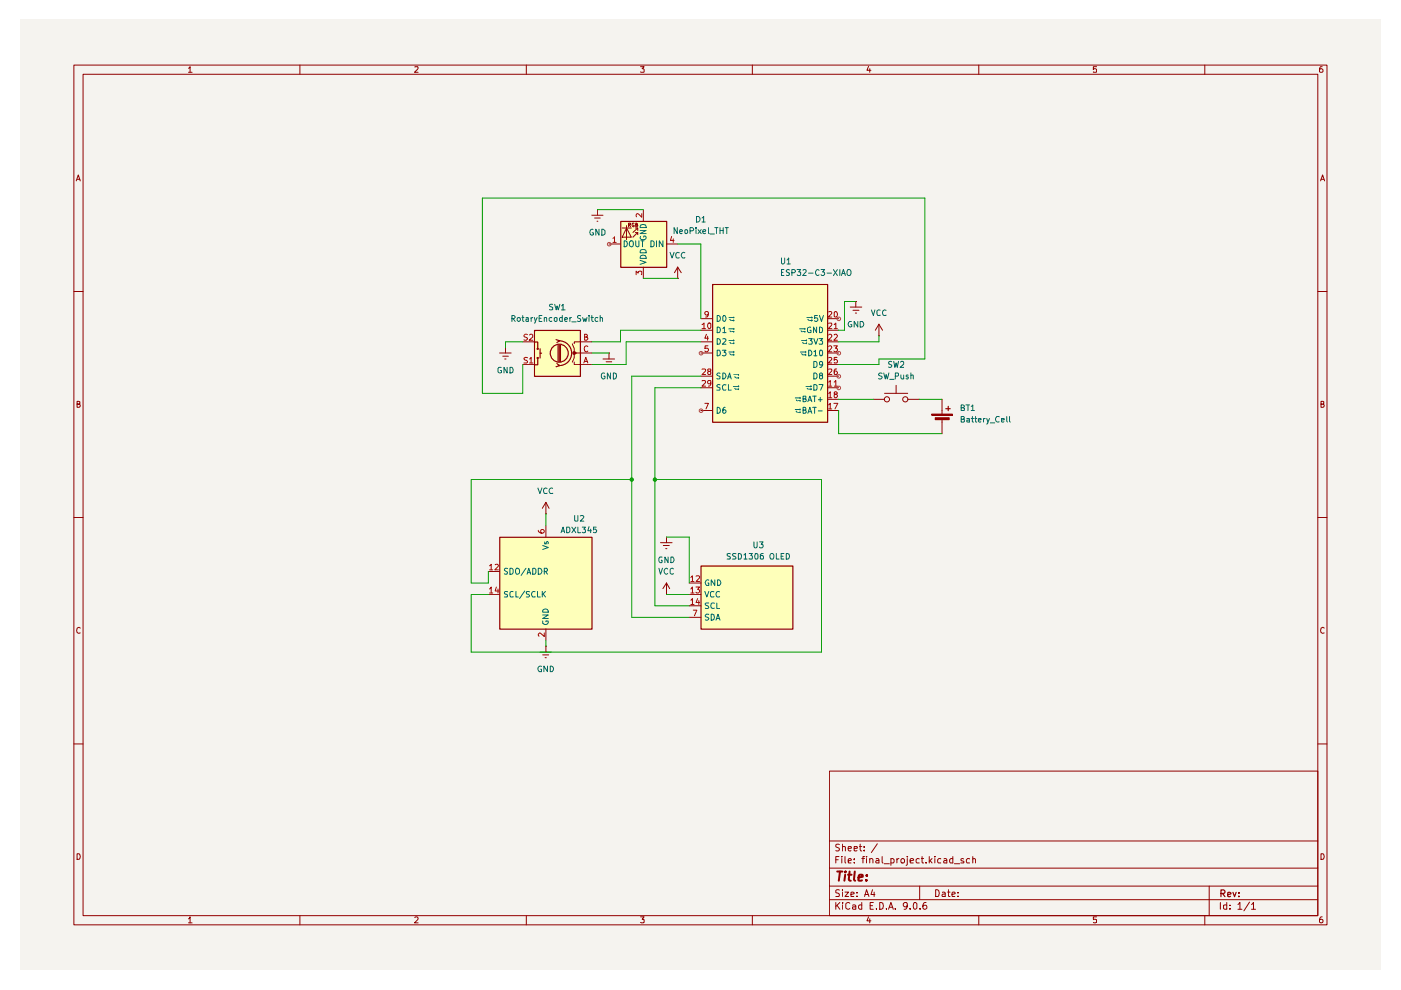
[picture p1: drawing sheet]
<svg xmlns="http://www.w3.org/2000/svg" width="297mm" height="210mm" viewBox="0 0 297 210" stroke-linecap="round" stroke-linejoin="round" font-family="sans-serif">
<path d="M4.2 4.2h288.6v201.5h-288.6z" fill="#f5f3ef"/>
<g fill="none" stroke="#900000" stroke-width=".21">
<path d="M15.7 13.8h265.6v182.3h-265.6zM17.6 15.7h261.8v178.4h-261.8zM40 14.5l.3-.4v1.2M40 15.3h.7M63.6 13.8v1.9M88 14.2l.6-.1v.4l-.7 .8h.7M111.6 13.8v1.9M135.8 14.1h.8l-.5 .5 .5 .1v.5h-.8M159.5 13.8v1.9M184.1 14.1l-.3 .8h.9M184.4 14.6v.7M207.5 13.8v1.9"/>
<path d="M232.5 14.1h-.7v.6l.2-.1 .5 .1-.1 .6-.6-.1M255.4 13.8v1.9M280.3 14.1l-.4 .1a.94 .94 0 0 0 0 1.1h.4l.2-.1v-.4l-.3-.2h-.2l-.3 .2M16.2 38.4l.4-1.3 .4 1.3M16.3 38h.6M280 38.4l.4-1.3 .4 1.3M280.1 38h.6M15.7 61.8h1.9M279.4 61.8h1.9M16.3 85.7l.6-.1v-.4l-.6-.1v1.3h.5l.2-.5-.3-.2M280.1 85.7l.6-.1v-.4l-.6-.1v1.3l.6-.1 .1-.4-.3-.2M15.7 109.7h1.9"/>
<path d="M279.4 109.7h1.9M17 133.2l-.2-.2a.65 .65 0 0 0-.5 .6 .65 .65 0 0 0 .5 .7l.2-.1M280.8 133.2l-.3-.2a.65 .65 0 0 0-.5 .6 .65 .65 0 0 0 .5 .7l.3-.1M15.7 157.7h1.9M279.4 157.7h1.9M175.9 163.5h103.5v30.6h-103.5zM175.9 178.3h103.5M178 179.1l-.5-.1-.3 .2v.3l.8 .5-.3 .4-.5-.1M178.6 179.6l.6-.1v.9M178.6 179v1.4M179.8 179.9l.7-.1-.1-.3h-.5l-.1 .2 .1 .6h.5M181.1 179.9l.7-.1-.1-.3h-.6v.8h.6"/>
<path d="M182.2 179.5h.5M182.4 179v1.2l.3 .2M183.2 179.5v.2M186 178.9l-1.3 1.9M16.3 181a.66 .66 0 0 1 .7 .5 .66 .66 0 0 1-.2 .7h-.5zM40 194.8l.3-.4v1.3M40 195.7h.7M63.6 194.1v2M88 194.6l.4-.2 .2 .4-.7 .9h.7M111.6 194.1v2M135.8 194.4h.8l-.5 .5 .5 .1v.6h-.8M159.5 194.1v2"/>
<path d="M175.9 190.8h103.5M175.9 187.9h103.5M175.9 184.1h103.5M177.2 191.3v1.5M177.2 182.3h.5M177.5 191.9l.6 .9M177.9 181.6h-.7v1.4M178 188.7h-.7v.6a.53 .53 0 0 1 .5 .2 .53 .53 0 0 1 .1 .6h-.7M178.1 191.3l-.9 .9M178.5 181.6v.1M178.5 182v1M178.6 191.3v.2"/>
<path d="M178.6 188.6v.2M178.6 189.1v1M178.6 191.9v.9M179.2 189.1h.7l-.7 1h.7M179.2 181.6v1.2l.1 .2M179.8 182.5l.7-.1-.2-.4-.4 .1-.1 .7 .1 .2h.5M180.2 191.5l-.5-.2-.4 .4 .1 .9 .3 .2 .5-.2M180.4 189.7l.7-.2-.1-.3h-.6v.9h.6M180.8 191.9h.4l.2 .1v.8M181.1 182.9v.1M181.1 182.1v.2M181.4 192.2l-.6 .1v.4h.6"/>
<path d="M181.7 190v.1M181.7 189.2v.1M182.7 191.9h-.4l-.3 .2v.4l.3 .3 .4-.1M182.7 191.3v1.5M182.7 182h.6M183.2 180.3v.1M183.3 190.1l.4-1.5 .5 1.5M183.3 181.6h-.3v1.4M183.4 189.7h.7M183.7 181.6v.1M183.7 182v1M184.1 194.4l-.3 .8h.9"/>
<path d="M184.4 182.2l.1-.1a.36 .36 0 0 1 .6 .2v.7M184.4 182v1M184.4 194.8v.9M184.5 192h.5M185 188.6l-.3 1.1h.8M185.2 191.3h-.7v1.5h.7M185.3 189.1v1M185.8 182.1l.4-.1 .2 .3v.7h-.6l-.1-.4 .7-.2M185.8 192.6v.2M186.5 191.3l.7 .2v1.1l-.3 .2h-.4zM187 181.6v1.2l.2 .2M187.5 183.1h1.1"/>
<path d="M188 192.6v.2M188.4 192.8l.5-1.5 .5 1.5M188.6 192.4h.6M188.9 182.1l.4-.1 .3 .3-.1 .6-.6 .1M188.9 182v1.5M189.8 192.6v.2M190.2 182v1M190.6 182l-.4 .3M191 182.3l.3-.3h.2l.3 .3-.1 .6-.5 .1zM192.4 191.9l-.1 .3-.4 .1-.4-.4v-.3a.46 .46 0 0 1 .4-.3 .46 .46 0 0 1 .5 .3l-.2 1-.5 .2M192.4 182v1.3l-.3 .2M192.4 181.6v.1"/>
<path d="M193 192.6v.2M193 182.5l.7-.1-.1-.3-.4-.1-.2 .3v.7h.6M193.7 191.5l.4-.2 .3 .3v.9l-.3 .3a.82 .82 0 0 1-.4-1.3zM194.9 182.1l-.4-.1-.3 .3 .1 .6 .6 .1M195 187.9v2.9M195.1 192.6v.2M195.3 182h.5M195.5 181.6v1.2l.1 .2h.2M196.3 191.3l-.5 .2a1.02 1.02 0 0 0 .1 1.3l.4-.1 .2-.2v-.3l-.2-.3h-.5l-.1 .3M196.3 182.9v.1M197 181.6v1.4M197.2 182.5l.4 .5"/>
<path d="M197.6 182l-.6 .6M198.2 181.6v.1M198.2 182v1M198.4 188.6a.8 .8 0 0 1 .8 .6 .8 .8 0 0 1-.3 .9h-.5zM199.5 182.1l-.4-.1-.3 .3 .2 .7h.5M199.8 189.2l.4-.1 .2 .2v.8h-.6l-.1-.4 .7-.2M200.2 182.1l.3-.1 .2 .3v.7h-.5l-.1-.4 .6-.2M200.9 189.1h.5M201.1 188.6v1.3l.1 .2h.2M201.8 189.7l.7-.2-.1-.4h-.4l-.2 .2v.6l.1 .2h.5M202 181.6v1.4h-.5l-.2-.7 .3-.3 .4 .1M202.4 183.1h1.1"/>
<path d="M203.1 190v.1M203.1 189.2v.1M204.3 182.1a.36 .36 0 0 0-.6 .2l.7 .4-.1 .3h-.6M205.6 182.1l-.5-.1-.2 .3 .1 .6 .6 .1M206.2 182.2v-.1a.36 .36 0 0 1 .6 .2v.7M206.2 181.6v1.4M207.5 194.1v2M232.5 194.4h-.7v.6h.7v.6h-.7M255.4 194.1v2M256.4 187.9v6.2M258.7 191.3v1.5M260.1 191.9h-.7v.7l.3 .2 .4-.1"/>
<path d="M260.1 191.3v1.5M260.8 192.6v.2M260.8 191.9v.1M262.5 191.8l.4-.5v1.5M262.5 192.8h.8M264.9 191.3l-1.2 1.8M265.3 191.8l.5-.5v1.5M265.3 192.8h.9M280.1 181a.66 .66 0 0 1 .6 .5 .66 .66 0 0 1-.2 .7h-.4zM280.3 194.4a.72 .72 0 0 0-.5 .5 .72 .72 0 0 0 .2 .8l.4-.1a.42 .42 0 0 0 0-.6 .42 .42 0 0 0-.6 0l-.1 .2"/>
</g>
<path d="M258.9 189.4h.7l.1-.5-.2-.2h-.6v1.4M259.2 189.4l.5 .7M260.3 189.7l.7-.2-.1-.2h-.6v.7h.6M261.4 189.2l.3 .9 .4-.9M262.7 190v.1M262.7 189.3v.1" fill="none" stroke="#900000" stroke-width=".25"/>
<path d="M177.5 184.8h1.1M178.1 184.8l-.3 1.9M179.2 185.5l-.2 1.2M179.3 184.8l-.2 .1 .1 .1 .1-.2-.1 .2M179.8 185.5h.8M180.1 184.8l-.1 1.7 .4 .2M181.2 184.8l-.1 1.7 .2 .2M182 186.1l.9-.2v-.4h-.6l-.2 .2-.1 .9h.8M183.7 186.6v.1M183.8 185.5v.2" fill="none" stroke="#900000" stroke-width=".42"/>
<g fill="#feffba">
<path d="M105.9 113.9h19.6v19.4h-19.6z"/>
<path d="M148.6 120h19.5v13.3h-19.5z"/>
<path d="M113.3 70h9.7v9.8h-9.7z"/>
<path d="M151 60.3h24.4v29.2h-24.4z"/>
<path d="M131.6 46.9h9.7v9.7h-9.7z"/>
</g>
<path d="M113.3 70.1h9.8v9.7h-9.8zM106 113.9h19.5v19.5h-19.5zM148.6 120h19.5v13.4h-19.5z" fill="none" stroke="#900000" stroke-width=".25"/>
<g fill="none" stroke="#900000" stroke-width=".21">
<path d="M105.9 74.8h2.5M106.6 75.5h1.2M107 76.1h.3M107.2 73.7h.1M107.2 73.7v1.1M121.3 72.9l.5 1v.9h1.2M121.8 76.8v.5h1.2M122.3 74.8h-.5v1.1l-.5 .9M123 72.5h-1.2v.4M127.8 76.1h2.5M128.5 76.7h1.2M128.9 77.3h.3"/>
<path d="M129.1 74.8h.1M129.1 74.8v1.3M180.3 65.1h2.4M180.8 65.8h1.3M181.4 66.4h.2M181.4 63.9h.1M181.4 63.9v1.2M186.4 71.2h.1M186.4 68.7l-.8 1.3M186.4 68.7l.7 1.3M186.4 68.7v2.5M115.7 109h.1"/>
<path d="M115.7 106.5v2.5M115.7 111.4v2.5M115.7 106.5l-.7 1.3M115.7 106.5l.7 1.3M140 115.1h2.5M140.6 115.7h1.3M141.1 116.3h.3M141.3 113.9h.1M141.3 113.9v1.2M103.5 121.2h2.4M103.5 126.1h2.4M114.5 138.3h2.4"/>
<path d="M115.1 138.9h1.2M115.6 139.4h.2M115.7 137h.1M115.7 133.3v2.5M115.7 137v1.3M141.3 126.1h.1M141.3 123.6l-.8 1.2M141.3 123.6l.7 1.2M141.3 123.6v2.5M146.1 126.1h2.5M146.1 123.6h2.5M146.1 128.4h2.5"/>
<path d="M146.1 130.9h2.5"/>
</g>
<g fill="none" stroke="#b90000" stroke-width=".21">
<path d="M103.8 120l.3-.4v1.2M105 119.7l.4-.1 .3 .4-.8 .8h.8M114.1 112.4l.1 .4 .3 .1 .6 .1 .3-.2v-.3l-.3-.2-.5 .1v.5l.3 .1M103.8 124.9l.3-.4v1.2M103.8 120.8h.7M103.8 125.7h.7M105.2 124.5l-.2 .8h.7M105.6 124.9v.8M115.4 134.2v.8l-.9-.8-.4 .3 .2 .4M146.5 122.4l.3-.3v1.2M146.5 124.9l.3-.4v1.2M146.5 127.3l.3-.4v1.3"/>
<path d="M146.5 125.7h.7M146.5 123.3h.7M146.5 128.2h.7M147 129.4h.7l-.5 1.2M147.6 122.2l.6-.1 .1 .2v.3l-.7 .7h.7M147.6 124.5h.7l-.4 .5 .4 .1v.4l-.2 .2h-.4l-.1-.1M147.9 126.9l-.3 .9h.7M148.2 127.3v.9"/>
</g>
<g fill="none" stroke="#006665" stroke-width=".21">
<path d="M115.1 115.7l1.1 .4-1.1 .4M115.5 114.9v.4h.3v-.3l.3-.2 .1 .2v.3M107.6 120.6h-.6v.4l.5 .2 .1 .3-.2 .3-.5-.1M107.6 125.5h-.6v.4a.47 .47 0 0 1 .5 .2 .47 .47 0 0 1 0 .5h-.6M108.1 120.5h.4l.3 .3v.6l-.3 .4h-.4zM108.8 125.5a.45 .45 0 0 0-.7 .1v.7l.2 .3 .5-.1M109.4 120.6l.2-.1 .3 .1a.74 .74 0 0 1 .2 1l-.5 .2a.9 .9 0 0 1-.2-1.2zM109.4 125.4v1.2h.5M111.3 125.3l-1.1 1.6M111.5 120.5l-1 1.5M111.8 121.8l.3-1.3 .4 1.3M111.8 121.4h.6"/>
<path d="M112.3 125.5h-.7v.3l.7 .4-.2 .4h-.5M112.9 120.5h.4l.3 .3v.6l-.3 .4h-.4zM113.5 125.5a.61 .61 0 0 0-.8 .3 .61 .61 0 0 0 .2 .8l.6-.1M114 125.4v1.2h.6M114.1 120.5a.65 .65 0 0 1 .8 .6 .65 .65 0 0 1-.8 .7zM115 125.4v1.2M115.1 131.7v.5a.61 .61 0 0 0 .7 .2 .61 .61 0 0 0 .4-.7h-.5v.1M115.1 130.4h1.1l-1.1 .7h1.1M115.1 129.4a.66 .66 0 0 1 .7-.3 .66 .66 0 0 1 .4 .7h-1.1zM115.1 125.9l.6 .7M115.4 121.2l.6-.1v-.5l-.6-.1v1.3M115.7 121.2l.4 .6"/>
<path d="M115.7 125.4l-.7 .7M149.4 125.4l.5 1.2 .4-1.2M150.3 123l-.2-.1a.66 .66 0 0 0-.6 .5 .66 .66 0 0 0 .3 .7h.5v-.5h-.2M150.3 127.8h-.6l-.2 .2 .2 .4 .6 .3-.1 .2h-.7M150.3 130.3l-.5-.1-.3 .3 .2 .3 .6 .3-.3 .4-.5-.1M150.8 130.2a.64 .64 0 0 1 .7 .7 .64 .64 0 0 1-.7 .6zM151.4 125.5h-.1a.45 .45 0 0 0-.7 .1v.7l.2 .3 .6-.1M151.5 127.9l-.5-.1a.61 .61 0 0 0-.3 .8 .61 .61 0 0 0 .8 .3M151.6 122.9v1.2l-.8-1.2v1.2M151.8 131.5l.4-1.3 .5 1.3M151.9 131.1h.6M152 127.8v1.2h.6"/>
<path d="M152.1 122.9a.66 .66 0 0 1 .7 .5 .66 .66 0 0 1-.2 .7h-.5zM152.6 125.5l-.3-.1a.67 .67 0 0 0-.5 .5 .67 .67 0 0 0 .3 .7l.5-.1"/>
</g>
<path d="M121.5 74.6h.5v.5h-.5z" fill="#900000"/>
<g fill="none" stroke="#900000" stroke-width=".21">
<path d="M125.5 45.6h2.3M126.1 46.2h1.2M126.6 46.9h.1M126.7 44.4h.1M126.7 44.4v1.2M129.1 51.7h2.5M131.9 48.3h2M132.8 48.3l1.1 2h-2zM132.8 47.8v3M133.3 47.7h.4v-.3l-.4-.1v.8M133.4 47.7l.3 .4M134.5 47.3l-.5 .1v.5l.2 .2 .3-.1v-.2h-.2"/>
<path d="M134.7 49.3h.5M134.7 48.3h.5M134.8 47.7l.3-.1-.1-.3h-.2v.8h.2l.2-.3-.2-.1M135.2 49.8v-.5l-1 1M135.2 48.9v-.6l-1 1M136.4 44.4v2.5M136.4 56.6v2.4M141.3 51.7h2.4M143.7 59h.1M143.7 56.6l-.7 1.2M143.7 56.6l.7 1.2M143.7 56.6v2.4"/>
<path d="M110.8 77.3h2.5M110.8 72.5h2.5M121.5 74.6h.5v.5h-.5zM123 77.3h2.5M123 74.8h2.5M123 72.5h2.5M148.6 74.8h2.4M148.6 72.5h2.4M148.6 67.6h2.4M148.6 70h2.4M148.6 79.8h2.4M175.4 77.3h2.4"/>
<path d="M175.4 74.8h2.4M175.4 72.5h2.4M175.4 67.6h2.4M175.4 70h2.4M175.4 79.8h2.4M148.6 82.2h2.4M148.6 87h2.4M175.4 82.2h2.4M175.4 87h2.4M175.4 84.7h2.4M185.2 84.7h2.3M187.5 83.4h4.9"/>
<path d="M190 81.7v1.7M192.4 84.7h2.5M197.5 87.8h4.4v.3h-4.4zM198.3 88.6h3v.4h-3zM199.7 84.7v3.1M199.7 88.7v3.2"/>
<circle cx="188" cy="84.7" r=".55"/>
<circle cx="191.9" cy="84.7" r=".55"/>
</g>
<g fill="none" stroke="#900000" stroke-width=".25">
<path d="M131.6 46.9h9.8v9.8h-9.8zM113.3 72.5h.7v1.5M113.9 75.8l.2 .1v.1l-.2-.1zM113.9 73.8l.2 .2v.1l-.2-.1zM114 75.9v1.4h-.7M114.5 74v1.9M114.5 74.9h.4M117.9 72l.8 .3-.6 .3M118.1 77.1l.6 .4-.8 .3M118.3 73.2v3.5M118.6 73.2v3.5M118.6 72.3a2.62 2.62 0 0 1 2.6 2.6 2.62 2.62 0 0 1-2.6 2.6"/>
<path d="M118.8 73.2v3.5M151.1 60.3h24.4v29.2h-24.4zM197.6 88h4.4M200.5 86.7h1M201 86.1v1"/>
<circle cx="118.6" cy="74.9" r="1.91"/>
</g>
<g fill="none" stroke="#b90000" stroke-width=".21">
<path d="M130 50.5l.3-.3v1.2M130 51.4h.6M134.9 58.3v-.8l.4 .4 .3-.4 .5 .1-.1 .7M136.1 45.3v.8l-.9-.8-.3 .3 .1 .4M142.4 50.1l-.2 .9h.7M142.7 50.6v.8M111.8 75.9h-.6l-.1 .2 .2 .3h.3l.2 .4-.1 .2h-.6M111.8 71l-.5-.1-.2 .2 .2 .4 .5 .3-.2 .3h-.5M112.3 76.1l.3-.3v1.2M112.3 71l.1-.1h.4l.1 .1v.5l-.7 .6h.7M112.3 77h.6M123.8 77l.4-1.2 .4 1.2"/>
<path d="M124 71.5h.5v-.5l-.5-.1v1.2h.4l.2-.4-.3-.2M124 76.6h.5M124.6 73.5l-.2-.2a.65 .65 0 0 0-.5 .7 .65 .65 0 0 0 .5 .6l.2-.2M148.8 68.8l.5-.3v1.2M148.8 78.3l.6-.1 .2 .2-.1 .3-.7 .7h.8M148.8 69.7h.8M149.8 70.9l-.4 .8h.8M150 71.3v.8M150.1 73.3h-.6l-.1 .6 .6-.1 .2 .2v.3l-.3 .3h-.3l-.2-.2M150.2 66.5l-.3 .3h-.2l-.3-.3 .1-.4h.6a.98 .98 0 0 1-.2 1.1h-.3M150.2 68.5h.3l.2 .2v.7l-.3 .3a.84 .84 0 0 1-.2-1.2zM150.3 78.7l-.3-.2 .2-.3h.4l.1 .5a.51 .51 0 0 0-.6 .6h.6v-.5l-.2-.1"/>
<path d="M175.7 66.1l.4-.1 .3 .4-.8 .8h.8M175.7 68.6l.6-.1 .1 .3-.8 .9h.8M175.7 71l.4-.1 .3 .4-.8 .8h.8M175.7 73.5l.4-.2 .3 .4-.8 .9h.8M175.7 75.9l.4-.1 .3 .3-.8 .9h.8M175.7 78.3l.6-.1 .1 .4-.8 .8h.8M176.8 73.3h.7l-.4 .5 .4 .2v.3l-.2 .3h-.3l-.2-.2M176.9 68.8l.3-.3v1.2M176.9 71l.4-.1 .2 .4-.7 .8h.7M176.9 69.7h.6M177 66.1l.2-.1a.84 .84 0 0 1 .2 1.2h-.4l-.1-.1zM177.4 78.2h-.4l-.1 .3v.8h.6v-.4l-.2-.2h-.3l-.1 .2"/>
<path d="M177.5 75.8h-.6v.6l.4-.2 .2 .3v.3l-.1 .2-.5-.1M148.8 80.8l.6-.1 .2 .2-.1 .3-.7 .7h.8M149.4 85.5h.8l-.5 1.2M150.7 81.2l-.1 .2h-.4l-.2-.2v-.3l.2-.2 .5 .1v.7l-.2 .3-.3 .1M175.7 81l.3-.3v1.2M175.7 83.4l.3-.3v1.2M175.7 85.9l.3-.4v1.2M175.7 81.9h.7M175.7 84.3h.7M175.7 86.7h.7M176.8 85.5h.8l-.6 1.2M176.9 81l.3-.3v1.2"/>
<path d="M176.9 81.9h.6M177 83.6l-.1-.1v-.3l.4-.1 .2 .3-.6 .3v.5l.1 .1h.3l.2-.2v-.3l-.2-.2"/>
</g>
<g fill="none" stroke="#006665" stroke-width=".21">
<path d="M132.3 51.1a.64 .64 0 0 1 .7 .6 .64 .64 0 0 1-.7 .6zM133.5 51.2l.5-.1a.86 .86 0 0 1 0 1.2l-.3-.1a.74 .74 0 0 1-.2-1zM134.8 51.1v1l.2 .2 .5-.1v-1.1M135.7 55.2l1.3 .4-1.3 .4M135.7 48.9h1.3l-1.3 .6h1.3M135.8 50.1l-.1 .4 .4 .3h.6l.2-.2 .1-.3-.2-.3h-.3v.3M135.9 54.2h.9l.2 .6h-1.3zM135.9 53h.9l.2 .6h-1.3zM135.9 47.7h.9l.2 .6h-1.3zM135.9 51.1h.7M136.2 51.1v1.2M138 51.1a.52 .52 0 0 1 .7 .3v.6a.52 .52 0 0 1-.7 .3z"/>
<path d="M139.2 51.1v1.2M140.5 51.1v1.2l-.7-1.2v1.2M152.1 66.9a.64 .64 0 0 1 .7 .6 .64 .64 0 0 1-.7 .7zM152.1 69.3a.66 .66 0 0 1 .6 .5 .66 .66 0 0 1-.2 .7h-.4zM152.1 71.8a.66 .66 0 0 1 .6 .4 .66 .66 0 0 1-.2 .8h-.4zM152.1 74.3h.4a.66 .66 0 0 1 .2 .7 .66 .66 0 0 1-.6 .4zM152.7 79.2l-.5-.1-.2 .2 .1 .3 .6 .2v.4l-.2 .1h-.5M153.2 74.3h.7l-.4 .4 .4 .2-.1 .5h-.6M153.2 67.1l.3-.2a.68 .68 0 0 1 .4 .6 .68 .68 0 0 1-.4 .7l-.3-.3zM153.2 69.7l.4-.4v1.2M153.2 71.9l.5-.1 .2 .3-.7 .9h.7M153.2 79.1a.64 .64 0 0 1 .7 .6 .64 .64 0 0 1-.7 .6z"/>
<path d="M153.2 70.5h.7M154.3 79.9h.6M154.5 67.4h1.2M154.5 69.7h1.2M154.5 72.2h1.2M154.5 74.6h1.2M154.7 67.6l.2 .3h.8M154.7 74.9l.2 .3h.8M154.8 70.1l.1 .2h.8M154.8 72.5l.3 .3M155.1 72.8h.6M155.5 67.2l.2 .2"/>
<path d="M155.5 67.8l.2 .1M155.5 69.6l.2 .1M155.5 70.2l.2 .1M155.5 72l.2 .2M155.5 72.6l.2 .2M155.5 74.5l.2 .1M155.5 75.1l.2 .1M155.5 79.5h1.2M155.7 67.4h-.2M155.7 67.9l-.2 .2M155.7 69.7l-.2 .2M155.7 70.3l-.2 .2"/>
<path d="M155.7 72.2l-.2 .1M155.7 72.8l-.2 .1M155.7 74.6l-.2 .2M155.7 75.2l-.2 .2M155.8 79.8l.3 .3M156.5 79.4l.2 .1M156.5 80l.2 .1M156.7 79.5l-.2 .1M169.5 69.7h1.2M169.6 74.6h1.3M169.8 70.1l.2 .2h.7M169.9 72.2h1.2"/>
<path d="M170 74.9l.1 .3h.8M170.2 72.5l.3 .3M170.5 72.8h.6M170.6 69.6l.1 .1M170.6 70.2l.1 .1M170.7 69.7l-.1 .2M170.7 70.3l-.1 .2M170.7 74.5l.2 .1M170.7 75.1l.2 .1M170.9 72l.2 .2M170.9 72.6l.2 .2M170.9 74.6l-.2 .2"/>
<path d="M170.9 75.2l-.2 .2M171 67.4h1.3M171.1 72.2l-.2 .1M171.1 72.8l-.2 .1M171.3 67.6l.3 .3M171.4 71.8h.8l-.4 .4 .4 .3-.1 .5-.7-.1M171.4 74.3h.5a.66 .66 0 0 1 .2 .7 .66 .66 0 0 1-.7 .4zM171.6 67.9h.7M171.9 69.4l-.3-.1-.4 .3v.7l.2 .2 .6-.1v-.4h-.3M172 67.2l.3 .2M172 67.8l.3 .1M172.3 67.4h-.3"/>
<path d="M172.3 67.9l-.3 .2M172.6 71.8l.4 1.2 .4-1.2M172.6 74.6l.3-.3v1.1M172.6 76.6h.3l.3 .4v.6l-.3 .3h-.3zM172.6 79.1h.3l.3 .3v.6l-.3 .3h-.3zM172.6 75.4h.6M173.1 69.3v1.2l-.6-1.2v1.2M173.3 66.9h-.6v.6l.5-.1 .2 .5-.3 .3-.4-.2M173.7 71.8h.7l-.4 .4 .4 .3-.1 .5-.6-.1M173.7 66.9l.5 1.3 .4-1.3M173.7 69.3a.66 .66 0 0 1 .7 .5 .66 .66 0 0 1-.2 .7h-.5zM173.8 74.3h.4a.86 .86 0 0 1 0 1.1h-.4z"/>
<path d="M174 79.6h-.2a.31 .31 0 0 1 .1-.4 .31 .31 0 0 1 .4 0v.4h-.3l-.3 .2v.3l.3 .2 .4-.2v-.3l-.2-.2M174.4 77.2l-.1 .2h-.5l-.1-.2 .1-.5 .4-.1 .1 .2a.85 .85 0 0 1-.2 1.1h-.3M152.1 86.4a.64 .64 0 0 1 .6 .6 .64 .64 0 0 1-.6 .6zM152.7 81.6l-.5-.1-.2 .3 .2 .3 .5 .2v.3l-.7 .1M153.8 86.4h-.4l-.2 .3v.8l.5 .1 .2-.2v-.3l-.2-.2-.5 .1v.1M153.9 81.6l-.2-.1a.67 .67 0 0 0-.5 .5 .67 .67 0 0 0 .2 .7l.5-.1M154.3 80.3l.4-1.2 .3 1.2M154.4 81.5v1.2h.6M155.4 81.9h1.3M155.8 82.3l.1 .2h.8M156.1 80.1h.6M156.5 81.7l.2 .2"/>
<path d="M156.5 82.4l.2 .1M156.7 80.1l-.2 .1M156.7 81.9l-.2 .2M156.7 82.5l-.2 .2M168.5 84.4h1.2M168.5 86.8h1.2M168.8 87.1l.2 .3h.7M168.8 84.7l.3 .3M169.1 85h.6M169.5 84.2l.2 .2M169.5 84.8l.2 .2M169.5 86.7l.2 .1"/>
<path d="M169.5 87.2l.2 .2M169.7 84.4l-.2 .1M169.7 85l-.2 .1M169.7 86.8l-.2 .2M169.7 87.4l-.2 .2M170.3 84.6h.4l.2-.2-.1-.4h-.5v1.2l.6-.1v-.3l-.2-.2M170.3 87l.6-.1v-.4l-.2-.1h-.4v1.2l.6-.1v-.3l-.2-.2M170.8 81.9h1.3M171.2 82.3l.2 .2h.7M171.3 85.2l.4-1.2 .4 1.2M171.3 87.6l.4-1.2 .4 1.2M171.4 84.8h.6"/>
<path d="M171.4 87.3h.6M171.8 81.7l.3 .2M171.8 82.4l.3 .1M172.1 81.9l-.3 .2M172.1 82.5l-.3 .2M172.3 84h.8M172.3 86.4h.8M172.6 81.5h.3l.3 .3v.7l-.1 .2h-.5zM172.7 84v1.2M172.7 86.4v1.2M173.5 84.8h.8M173.5 87.1h.8"/>
<path d="M173.7 81.5h.8l-.5 1.2M173.9 84.2v1"/>
</g>
<path d="M198.3 88.8h3" fill="none" stroke="#900000" stroke-width=".42"/>
<g fill="none" stroke="#009a00" stroke-width=".21">
<path d="M126.7 44.4h9.7M136.4 59h7.3M143.7 51.7h4.9v15.9M110.8 72.5h-3.6v1.2M110.8 77.3v6.1h-8.5v-41.4h93.8v34.1h-9.7v1.2h-8.6M125.5 74.8h3.6M148.6 79.8h-14.7v51.1h12.2M148.6 70h-17v2.5h-6.1M148.6 72.5h-15.8v4.8h-7.3M181.4 63.9h-2.3v6.1h-1.3M186.4 71.2v1.3h-8.6M148.6 82.2h-9.7v46.2h7.2"/>
<path d="M177.8 84.7h7.4M177.8 87v4.9h21.9M194.9 84.7h4.8M115.7 109v2.4M133.9 101.7h-34v21.9h3.6v-2.4M138.9 101.7h35.3v36.6h-74.3v-12.2h3.6M141.3 113.9h4.8v9.7M115.7 135.8v1.2M141.3 126.1h4.8"/>
</g>
<g fill="#009a00">
<circle cx="133.9" cy="101.7" r=".47"/>
<circle cx="138.9" cy="101.7" r=".47"/>
</g>
<g fill="none" stroke="#006665" stroke-width=".21">
<path d="M125.7 48.7a.61 .61 0 0 0-.6 .3 .61 .61 0 0 0 0 .7l.4 .2 .3-.1v-.4h-.2M127 48.6v1.3l-.7-1.3v1.3M127.6 48.6l.4 .1 .3 .2v.6l-.5 .4h-.2zM142.1 53.5l.4 1.2 .4-1.2M143.6 48.3v1.2l-.7-1.2v1.2M144 53.6l-.2-.1a.67 .67 0 0 0-.5 .5 .67 .67 0 0 0 .2 .7l.5-.1M144.1 49.1l.6-.1-.2-.3-.4 .2v.5l.2 .1 .3-.1M145.2 53.6a.61 .61 0 0 0-.8 .3 .61 .61 0 0 0 .3 .8l.5-.1M145.2 48.9l.2-.2 .3 .1v.6l-.3 .1-.2-.1zM146.3 48.9h.7l.1-.4-.3-.2h-.5v1.2M147.6 48.3v.1M147.6 48.7v.8"/>
<path d="M147.7 45.9h.5a.66 .66 0 0 1 .2 .8 .66 .66 0 0 1-.7 .4zM148 48.7l.7 .8M148.7 48.7l-.7 .8M148.8 46.2l.4-.3v1.2M148.8 47.1h.7M149 49.1l.6-.1v-.2l-.3-.1-.3 .2 .1 .5h.5M150.2 48.3v1.1l.2 .1M150.5 49.6h1M151.6 48.3h.6M151.9 48.3v1.2M152.7 48.3v1.2M152.7 48.9h.6"/>
<path d="M153.3 48.3v1.2M153.8 48.3h.6M154.1 48.3v1.2M165.7 54.7v1.1l.2 .2h.2l.3-.3v-1M165.7 57.7h.3M166.2 57.1h-.5v1.3h.5M166.9 55.1l.3-.4v1.3M166.9 56h.7M167.4 57.2l-.4-.1-.3 .3 .1 .3 .5 .1v.5h-.6M167.9 57.8h.5l.3-.4-.3-.3h-.5v1.3M169 57.1h.8l-.5 .6h.5v.6l-.2 .1h-.4l-.2-.1M170.3 57.3l.4-.2 .2 .4-.7 .9h.7"/>
<path d="M171.4 57.9h1M173.7 57.3l-.3-.2a.65 .65 0 0 0-.5 .7 .65 .65 0 0 0 .5 .6l.3-.1M174.1 57.1h.7l-.4 .6 .4 .1v.4l-.2 .2h-.4l-.1-.1M175.3 57.9h1M176.7 57.1l.8 1.3M177.5 57.1l-.8 1.3M178.1 57.1v1.3M178.4 58.4l.4-1.3 .4 1.3M178.6 58h.6M179.8 57.1a.46 .46 0 0 1 .6 .5v.4a.46 .46 0 0 1-.6 .4 .86 .86 0 0 1 0-1.3zM106.3 77.9h-.6l-.1 .2v.7a.52 .52 0 0 0 .7 .2v-.4h-.2M107.5 77.9v1.2l-.7-1.2v1.2"/>
<path d="M108.1 77.9h.4a.66 .66 0 0 1 .3 .7 .66 .66 0 0 1-.7 .5zM108.5 67.6h.5l.2-.3-.2-.4h-.5v1.3M108.8 67.6l.4 .6M109.7 67.4l.4-.1 .2 .3v.3l-.2 .3-.5-.3zM110.7 67.3h.4M110.8 66.9v1.1l.3 .2M111.5 67.4h.5v.8M112 67.6l-.5 .1v.4h.5M112.6 67.3v.9M112.9 67.3l-.3 .3M113.3 67.3l.2 .9M113.9 67.3l-.4 1.1-.2 .1"/>
<path d="M114.3 67.5h.4M114.9 66.9h-.6v1.3h.6M115.4 67.4h.5v.8M115.4 67.3v.9M117 67.4l-.3-.1-.3 .3v.3l.3 .3 .3-.1M117.2 64.5h-.5l-.2 .2 .2 .3 .5 .2v.4h-.7M117.5 67.4h.6v.6l-.2 .2-.4-.2zM117.6 64.5l.3 1.2 .2-.8 .3 .8 .3-1.2M119 64.9l.4-.4v1.2M119 65.7h.8M119.2 67.4a.36 .36 0 0 0-.6 .2l.1 .5h.5M119.2 66.9v1.3"/>
<path d="M119.7 67.7l.6-.1-.2-.3-.4 .2v.5l.2 .2 .3-.1M120.8 67.3v.9M121.2 67.3l-.4 .3M121.2 68.2h1M123.1 67l-.4-.1-.3 .2 .1 .3 .6 .2v.4l-.2 .2-.5-.1M123.5 67.3l.3 .9 .2-.6 .2 .6 .3-.9M124.9 66.9v.2M124.9 67.3v.9M125.3 67.3h.5M125.5 66.9v1.1l.3 .2M126.7 67.4a.36 .36 0 0 0-.5 .2v.5h.5M127.3 67.4l.3-.1 .2 .2v.7"/>
<path d="M127.3 66.9v1.3M128.2 79.2l-.4-.1-.2 .1v.9a.37 .37 0 0 0 .3 .3 .37 .37 0 0 0 .4-.2v-.4h-.3M129.5 79.1v1.2l-.7-1.2v1.2M130 79.1a.64 .64 0 0 1 .7 .6 .64 .64 0 0 1-.7 .6zM180.5 68.2h-.4a.61 .61 0 0 0-.3 .7 .61 .61 0 0 0 .8 .4v-.5h-.3M181.9 68.2v1.1l-.8-1.1v1.1M182.4 68.2h.5a.66 .66 0 0 1 .2 .8 .66 .66 0 0 1-.7 .3zM184.7 65.7l.5 1.2 .3-1.2M186.6 65.8a.45 .45 0 0 0-.7 .2v.6l.2 .3 .5-.1M187 79.2l-.5-.1-.2 .2 .1 .3 .6 .3-.2 .4h-.5M187.4 79.1l.3 1.2 .2-.9 .2 .9 .4-1.2M187.9 65.8l-.3-.1a.67 .67 0 0 0-.5 .5 .67 .67 0 0 0 .3 .7l.5-.1"/>
<path d="M189.1 76.7l-.5-.1-.2 .3 .1 .3 .6 .2v.3l-.3 .2-.4-.1M189.5 76.6l.2 1.3 .3-.9 .2 .9 .3-1.3M189.8 79.8h.5l.2-.2v-.4l-.2-.1h-.5v1.2M190.9 76.8l.2-.2h.3l.2 .2v.4l-.8 .7h.8M191 79.5l.1 .8h.3l.2-.1M191.6 79.5v.8M192.5 79.6l-.2-.1-.2 .2 .2 .2h.2v.4h-.4M193.1 79.6h.5v.7M193.1 79.1v1.2M188.6 80.4h1M203.8 88.9h.4l.3-.3-.2-.3h-.5v1.2h.5l.2-.1v-.4l-.3-.1M203.8 86.4h.4l.3-.2-.1-.3h-.6v1.1h.6l.1-.5-.3-.1"/>
<path d="M204.8 85.9h.8M205 88.7h.5l.1 .8M205.2 85.9v1.1M205.6 89l-.6 .1v.3h.6M205.9 86.2l.3-.3v1.1M205.9 88.7h.5M205.9 87h.7M206.2 88.3v1.1l.2 .1M206.7 88.7h.4M206.8 88.3v1.1l.3 .1M207.4 89.1l.6-.1-.1-.3h-.4l-.1 .2v.4l.2 .2 .3-.1M208.5 88.7v.8"/>
<path d="M208.9 88.7l-.4 .2M209.2 88.7l.3 .8M209.8 88.7l-.4 1.1-.2 .1M210 89.7h.9M211.8 88.4l-.5-.1a.61 .61 0 0 0-.2 .8 .61 .61 0 0 0 .7 .3M212.3 89.1l.6-.1v-.3h-.6v.7h.6M213.4 88.3v1l.2 .2M214 88.3v1l.2 .2M114 103.5l.5 1.1 .4-1.1M116 103.5h-.3a.67 .67 0 0 0-.5 .5 .67 .67 0 0 0 .3 .6h.5M117.2 103.5a.61 .61 0 0 0-.8 .4 .61 .61 0 0 0 .3 .7h.5M119 112.9l.4-1.1 .3 1.1"/>
<path d="M119 112.6h.6M120.1 111.8h.5l.2 .2v.7l-.3 .2h-.4zM121.2 111.8l.9 1.1M121.8 109.3l.1 1.2 .6-.1v-1.1M122.1 111.8l-.9 1.1M122.5 111.8v1.1h.6M123 109.4l.5-.1 .3 .3-.8 .9h.8M123.4 111.8h.7l-.3 .4 .3 .2v.5h-.7M124.9 111.7l-.3 .8h.8M125.2 112.2v.7M126.4 111.8h-.6v.6l.4-.2 .3 .2-.1 .5h-.6M140.4 118.1h-.5l-.2 .3v.6l.2 .2h.5v-.4h-.2"/>
<path d="M141.6 118.1v1.2l-.6-1.2v1.2M142.2 118.1h.5a.66 .66 0 0 1 .2 .8 .66 .66 0 0 1-.7 .4zM154.9 117.4h-.7l.1 .5a.47 .47 0 0 1 .4 .1 .47 .47 0 0 1 .1 .5h-.6M156 117.4h-.6l-.1 .3 .2 .2h.3l.2 .5-.1 .1h-.6M156.5 117.3a.66 .66 0 0 1 .7 .5 .66 .66 0 0 1-.2 .7h-.5zM157.7 117.7l.4-.4v1.2M157.7 118.5h.7M158.8 117.3h.7l-.3 .5 .3 .1v.5h-.7M159.9 114.9v1l.2 .3 .4-.3v-1M160.1 117.4l.3-.1 .3 .3v.8l-.2 .1-.4-.1zM161 114.9h.8l-.4 .5 .4 .2v.3l-.3 .3h-.3l-.2-.2M161.8 117.3l-.6 .3v.8l.6 .1v-.6l-.4-.1-.2 .2"/>
<path d="M163.3 117.5l.3-.2 .4 .2 .1 .6-.2 .4h-.5l-.2-.4zM164.6 117.3v1.2h.6M165.6 117.9h.4M166.2 117.3h-.6v1.2h.6M166.7 117.3a.66 .66 0 0 1 .7 .5 .66 .66 0 0 1-.3 .7h-.4zM139.7 120.5l.3 1.3 .5-1.3M141.6 120.6l-.3-.1a.65 .65 0 0 0-.5 .6 .65 .65 0 0 0 .5 .7l.3-.2M142.7 120.6l-.3-.1-.3 .3 .1 .8 .2 .2 .3-.2M114.8 141.3a.61 .61 0 0 0-.8 .3 .61 .61 0 0 0 .3 .8h.5v-.5h-.2M116.1 141.2v1.2l-.8-1.2v1.2M116.7 141.2a.66 .66 0 0 1 .6 .5 .66 .66 0 0 1-.2 .7h-.4z"/>
</g>
<g fill="none" stroke="#b54549" stroke-width=".21">
<circle cx="129.2" cy="51.8" r=".38"/>
<circle cx="148.6" cy="74.9" r=".38"/>
<circle cx="177.8" cy="74.9" r=".38"/>
<circle cx="177.8" cy="67.6" r=".38"/>
<circle cx="177.8" cy="79.8" r=".38"/>
<circle cx="148.6" cy="87.1" r=".38"/>
<circle cx="177.8" cy="82.3" r=".38"/>
</g>
</svg>
